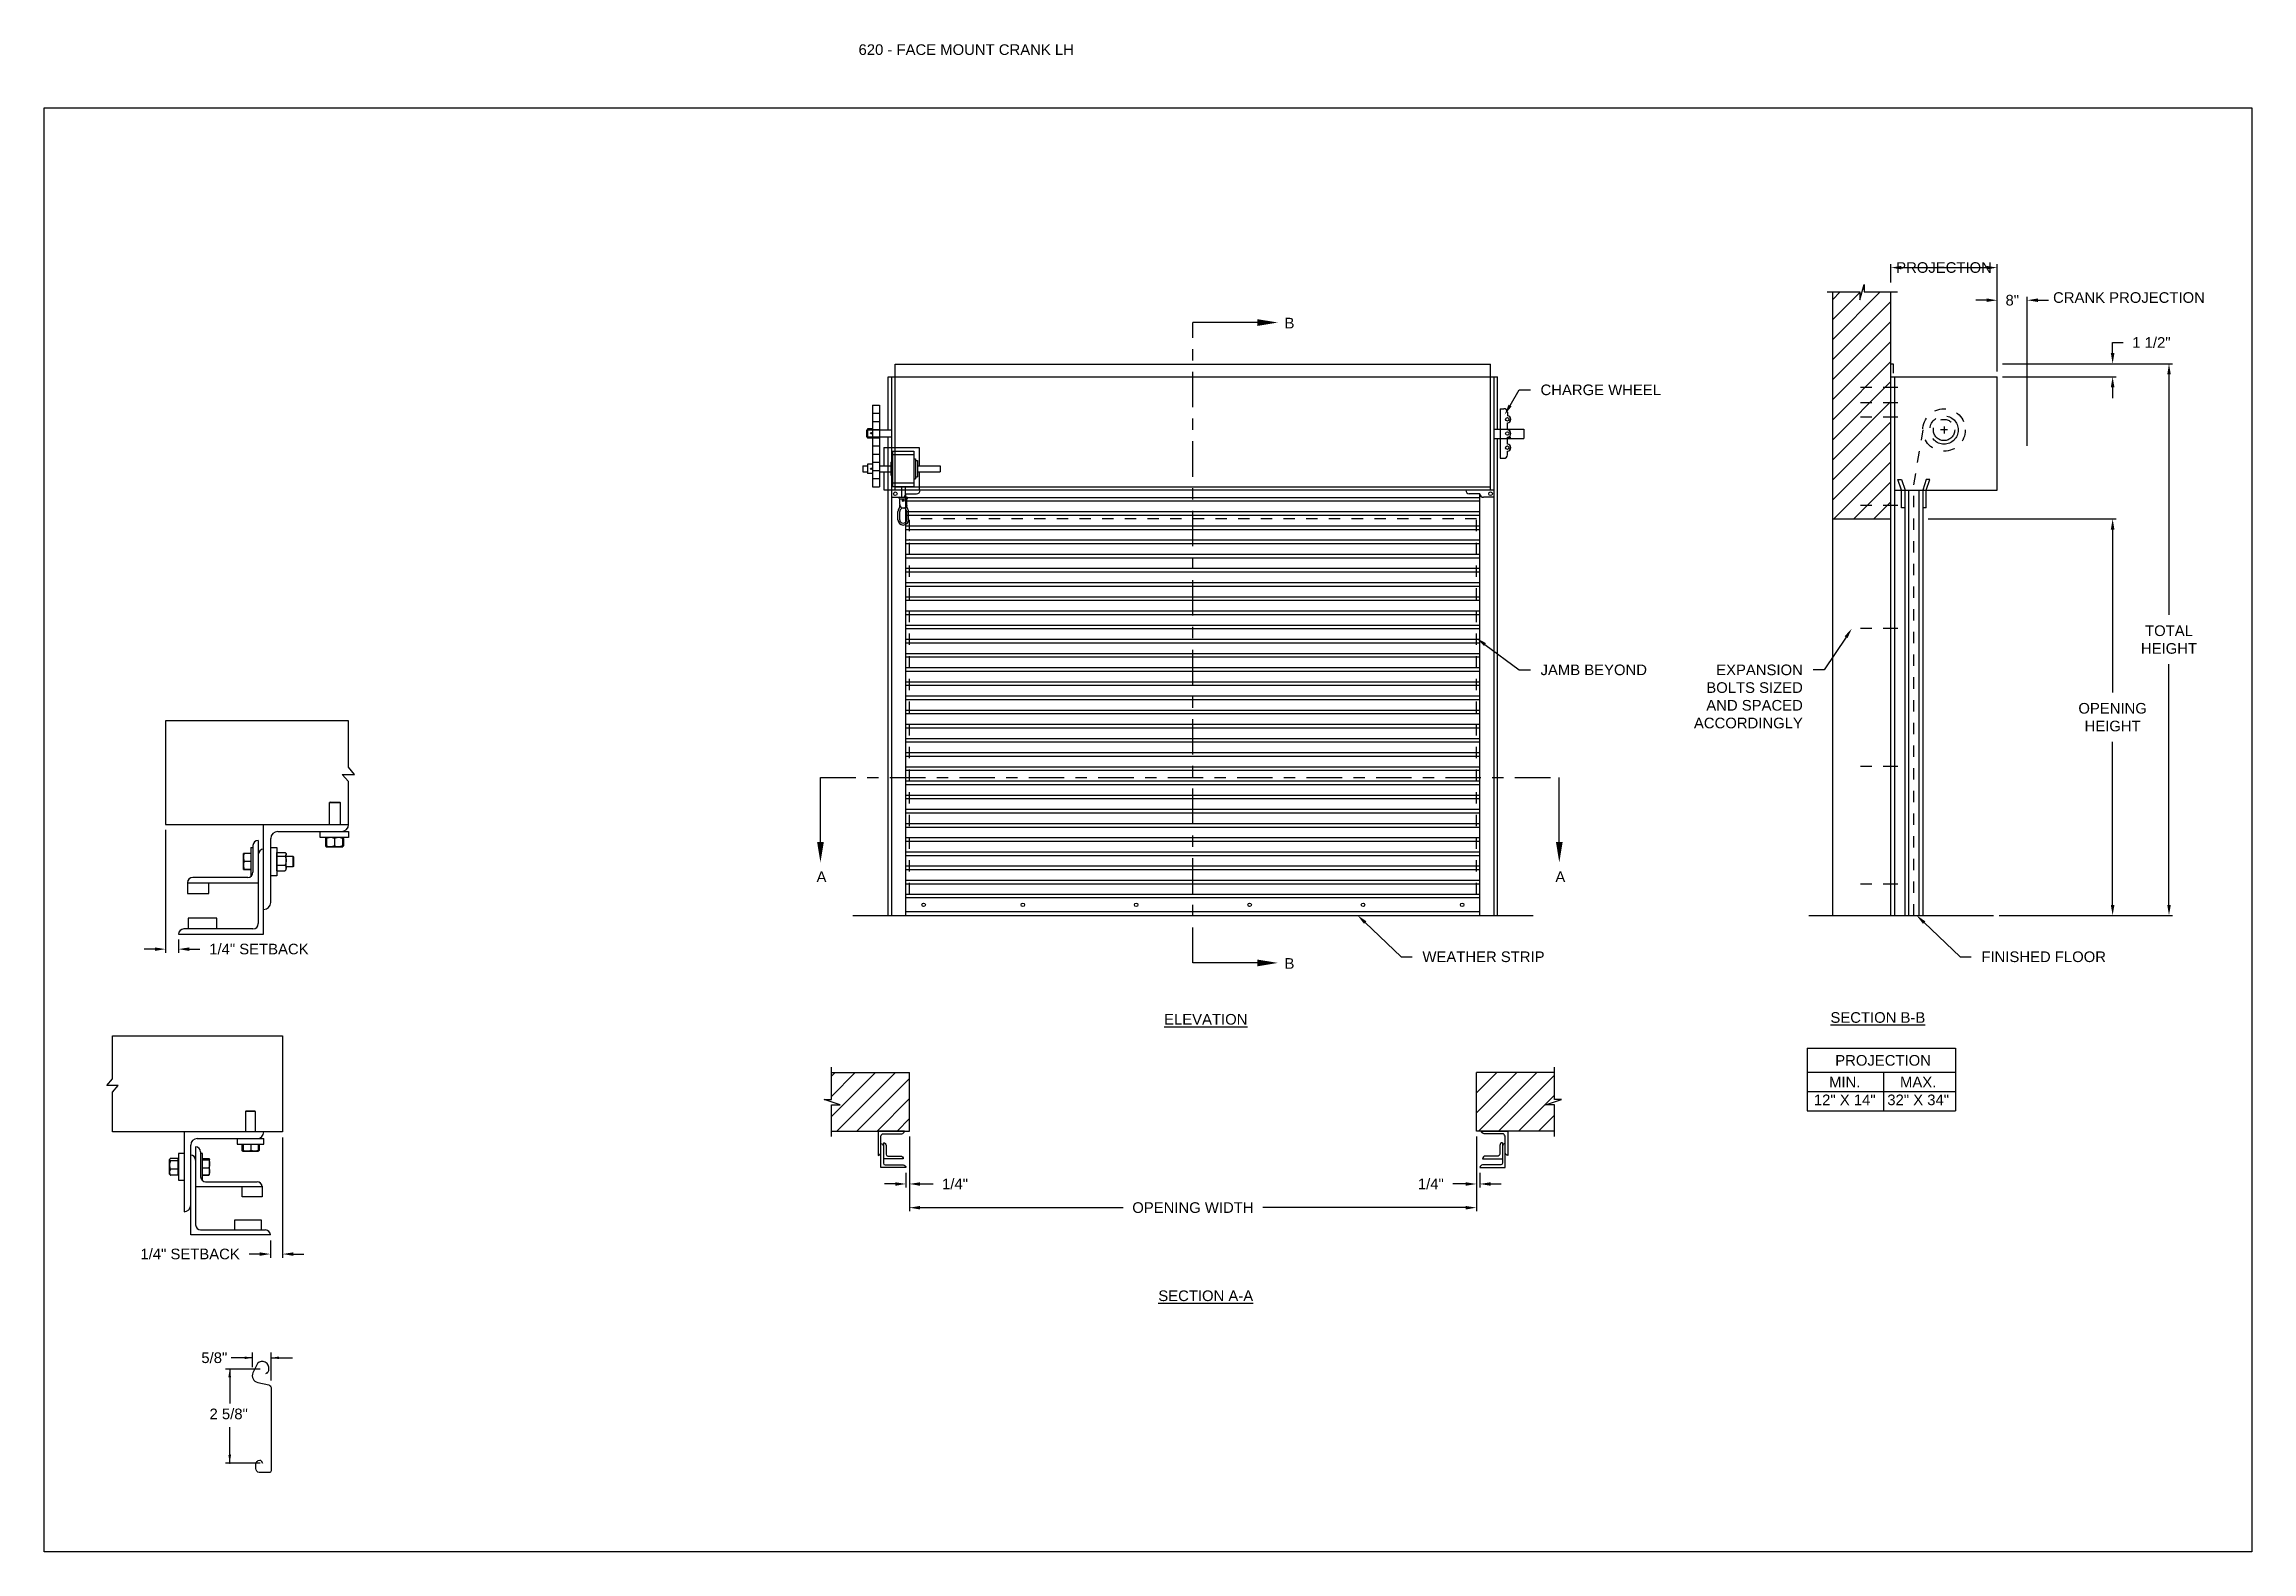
# Model space of a CAD drawing. Header units: inches. Extents: x 169.6 to 213.7, y 195.1 to 266.5.
# Drawn here: x 169.59 to 189.06, y 234.45 to 247.74 of the extents above; entities that cross this region are included whole.
import ezdxf
from ezdxf import colors
from ezdxf.entities.mleader import LeaderData, LeaderLine
from ezdxf.math import Vec2, Vec3

# ---------------------------------------------------------------- set-up
doc = ezdxf.new("R2010")
doc.units = ezdxf.units.IN
doc.header["$LTSCALE"] = 0.25
doc.header["$MEASUREMENT"] = 0
for name, pattern in [('CENTER', [2, 1.25, -0.25, 0.25, -0.25]), ('CENTER2', [1.125, 0.75, -0.125, 0.125, -0.125]), ('HIDDEN', [0.375, 0.25, -0.125])]:
    doc.linetypes.add(name, pattern=pattern)
for name, color, linetype in [('ANNOTATIONS', 1, 'Continuous'), ('CRANK LH', 7, 'Continuous'), ('DETAILS', 4, 'Continuous'), ('SECTION CUTS', 6, 'CENTER')]:
    doc.layers.add(name, color=color, linetype=linetype)
doc.styles.add('ARIAL', font='arial.ttf', dxfattribs={"height": 0.09375})
doc.styles.get("Standard").update_dxf_attribs({"font": 'romans.shx'})
doc.dimstyles.new('ARIAL', dxfattribs={"dimtxt": 0.09375, "dimasz": 0.09375, "dimexe": 0.03125, "dimexo": 0.046875, "dimgap": 0.09, "dimtad": 0, "dimtih": 1, "dimtoh": 1, "dimdec": 4, "dimzin": 0, "dimdsep": 46, "dimlunit": 4, "dimtxsty": 'ARIAL', "dimcen": 0.09, "dimadec": 0, "dimazin": 0, "dimtfac": 1, "dimtdec": 4, "dimtix": 1, "dimtofl": 0, "dimtmove": 0, "dimatfit": 3, "dimfxl": 0.18, "dimfrac": 2, "dimtolj": 1, "dimtzin": 0, "dimarcsym": 0})
doc.dimstyles.new('STANDARD$0', dxfattribs={"dimtxt": 0.09375, "dimasz": 0.09375, "dimexe": 0.03125, "dimexo": 0.046875, "dimgap": 0.09, "dimtad": 0, "dimtih": 1, "dimtoh": 1, "dimdec": 4, "dimzin": 0, "dimdsep": 46, "dimtxsty": 'ARIAL', "dimcen": 0.09, "dimadec": 0, "dimazin": 0, "dimtfac": 1, "dimtdec": 4, "dimtofl": 0, "dimtmove": 0, "dimatfit": 1, "dimfxl": 1, "dimtolj": 1, "dimtzin": 0, "dimarcsym": 0})
pattern_1 = [(45, (-7.71918, -31.17125), (-0.08838835, 0.08838835), [])]

msp = doc.modelspace()

# ---------------------------------------------------------------- texts
at = {"layer": 'ANNOTATIONS', "style": 'ARIAL'}
msp.add_text('2 5/8"', height=0.09375, dxfattribs=at).set_placement((171.0474, 235.61638))
at = {"layer": 'ANNOTATIONS', "insert": (176.77122, 247.74099), "char_height": 0.09375, "width": 6.6097632, "attachment_point": 1, "line_spacing_factor": 0.86134, "style": 'ARIAL'}
msp.add_mtext('620 - FACE MOUNT CRANK LH', dxfattribs=at)
at = {"layer": 'ANNOTATIONS', "linetype": 'Continuous', "insert": (187.30564, 245.55482), "char_height": 0.09375, "attachment_point": 1, "style": 'ARIAL'}
msp.add_mtext('\\A1;CRANK PROJECTION', dxfattribs=at)
at = {"layer": 'ANNOTATIONS', "char_height": 0.09375, "attachment_point": 2, "style": 'ARIAL'}
for s, insert, width in [('{\\LELEVATION}', (179.83306, 239.18997), 3.0834986), ('{\\LSECTION B-B}', (185.76052, 239.20594), 1.3823677), ('{\\LSECTION A-A}', (179.83306, 236.75214), 1.3823677)]:
    msp.add_mtext(s, dxfattribs=dict(at, insert=insert, width=width))
for s, width, insert in [('PROJECTION ', 1.7594917, (185.80668, 238.82784)), ('MIN.\\P12" X 14" ', 0.6711642, (185.46856, 238.63585)), ('MAX.\\P32" X 34"', 0.6567117, (186.11599, 238.63585))]:
    msp.add_mtext_dynamic_manual_height_columns(s, width=width, gutter_width=1.36268, heights=[0], dxfattribs=dict(at, insert=insert))
at = {"layer": 'ANNOTATIONS', "insert": (171.08939, 236.15789), "char_height": 0.09375, "attachment_point": 5, "style": 'ARIAL'}
msp.add_mtext('\\A1;5/8"', dxfattribs=at)
at = {"layer": 'SECTION CUTS', "style": 'ARIAL'}
for s, p in [('B', (180.52799, 245.23573)), ('A', (176.40066, 240.35322)), ('A', (182.91661, 240.35322)), ('B', (180.52799, 239.58847))]:
    msp.add_text(s, height=0.09375, dxfattribs=at).set_placement(p)

# ---------------------------------------------------------------- blocks, each defined once
blk = doc.blocks.new('*D18')
at = {"layer": 'ANNOTATIONS', "color": 0, "lineweight": -2, "transparency": 16777216}
for p, q in [((170.659, 240.815), (170.659, 239.73)), ((170.565, 239.762), (170.472, 239.762)), ((170.774, 239.846), (170.774, 239.73)), ((170.868, 239.762), (170.962, 239.762))]:
    blk.add_line(p, q, dxfattribs=at)
at = {"layer": 'ANNOTATIONS', "color": 0, "transparency": 16777216}
for points in [[(170.565, 239.777), (170.565, 239.746), (170.659, 239.762)], [(170.868, 239.777), (170.868, 239.746), (170.774, 239.762)]]:
    blk.add_solid(points, dxfattribs=at)
at = {"layer": 'defpoints', "color": 0, "transparency": 16777216}
for p in [(170.659, 240.862), (170.774, 239.893), (170.774, 239.762)]:
    blk.add_point(p, dxfattribs=at)
at = {"layer": 'ANNOTATIONS', "color": 0, "transparency": 16777216, "insert": (171.483, 239.762), "char_height": 0.09375, "attachment_point": 5, "style": 'ARIAL'}
blk.add_mtext('\\A1;1/4" SETBACK', dxfattribs=at)
blk = doc.blocks.new('*D19')
at = {"layer": 'ANNOTATIONS', "color": 0, "lineweight": -2, "transparency": 16777216}
for p, q in [((171.692, 238.101), (171.692, 237.041)), ((171.584, 237.193), (171.584, 237.041)), ((171.49, 237.073), (171.397, 237.073)), ((171.786, 237.073), (171.88, 237.073))]:
    blk.add_line(p, q, dxfattribs=at)
at = {"layer": 'ANNOTATIONS', "color": 0, "transparency": 16777216}
for points in [[(171.49, 237.088), (171.49, 237.057), (171.584, 237.073)], [(171.786, 237.088), (171.786, 237.057), (171.692, 237.073)]]:
    blk.add_solid(points, dxfattribs=at)
at = {"layer": 'defpoints', "color": 0, "transparency": 16777216}
for p in [(171.692, 238.148), (171.584, 237.24), (171.584, 237.073)]:
    blk.add_point(p, dxfattribs=at)
at = {"layer": 'ANNOTATIONS', "color": 0, "transparency": 16777216, "insert": (170.876, 237.073), "char_height": 0.09375, "attachment_point": 5, "style": 'ARIAL'}
blk.add_mtext('\\A1;1/4" SETBACK', dxfattribs=at)
blk = doc.blocks.new('*D13')
at = {"layer": 'ANNOTATIONS', "color": 0, "lineweight": -2, "transparency": 16777216}
for p, q in [((187.831, 245.018), (187.831, 245.111)), ((187.831, 245.111), (187.925, 245.111)), ((186.86, 244.924), (187.862, 244.924)), ((186.86, 244.809), (187.862, 244.809)), ((187.831, 244.715), (187.831, 244.621))]:
    blk.add_line(p, q, dxfattribs=at)
at = {"layer": 'ANNOTATIONS', "color": 0, "transparency": 16777216}
for points in [[(187.815, 245.018), (187.847, 245.018), (187.831, 244.924)], [(187.815, 244.715), (187.847, 244.715), (187.831, 244.809)]]:
    blk.add_solid(points, dxfattribs=at)
at = {"layer": 'defpoints', "color": 0, "transparency": 16777216}
for p in [(186.813, 244.924), (186.813, 244.809), (187.831, 244.924)]:
    blk.add_point(p, dxfattribs=at)
at = {"layer": 'ANNOTATIONS', "color": 0, "transparency": 16777216, "insert": (188.173, 245.111), "char_height": 0.0938, "attachment_point": 5, "style": 'ARIAL'}
blk.add_mtext('\\A1;1 1/2"', dxfattribs=at)
blk = doc.blocks.new('*D20')
at = {"layer": 'ANNOTATIONS', "color": 0, "lineweight": -2, "transparency": 16777216}
for p, q in [((182.22, 238.111), (182.22, 237.659)), ((182.251, 237.789), (182.251, 237.659)), ((182.126, 237.691), (182.012, 237.691)), ((182.345, 237.691), (182.439, 237.691))]:
    blk.add_line(p, q, dxfattribs=at)
at = {"layer": 'ANNOTATIONS', "color": 0, "transparency": 16777216}
for points in [[(182.126, 237.706), (182.126, 237.675), (182.22, 237.691)], [(182.345, 237.706), (182.345, 237.675), (182.251, 237.691)]]:
    blk.add_solid(points, dxfattribs=at)
at = {"layer": 'defpoints', "color": 0, "transparency": 16777216}
for p in [(182.22, 238.158), (182.251, 237.835), (182.251, 237.691)]:
    blk.add_point(p, dxfattribs=at)
at = {"layer": 'ANNOTATIONS', "color": 0, "transparency": 16777216, "insert": (181.818, 237.691), "char_height": 0.0938, "attachment_point": 5, "style": 'ARIAL'}
blk.add_mtext('\\A1;1/4"', dxfattribs=at)
blk = doc.blocks.new('*D21')
at = {"layer": 'ANNOTATIONS', "color": 0, "lineweight": -2, "transparency": 16777216}
for p, q in [((177.22, 238.111), (177.22, 237.659)), ((177.189, 237.789), (177.189, 237.659)), ((177.095, 237.691), (177.001, 237.691)), ((177.314, 237.691), (177.428, 237.691))]:
    blk.add_line(p, q, dxfattribs=at)
at = {"layer": 'ANNOTATIONS', "color": 0, "transparency": 16777216}
for points in [[(177.095, 237.706), (177.095, 237.675), (177.189, 237.691)], [(177.314, 237.706), (177.314, 237.675), (177.22, 237.691)]]:
    blk.add_solid(points, dxfattribs=at)
at = {"layer": 'defpoints', "color": 0, "transparency": 16777216}
for p in [(177.22, 238.158), (177.189, 237.835), (177.189, 237.691)]:
    blk.add_point(p, dxfattribs=at)
at = {"layer": 'ANNOTATIONS', "color": 0, "transparency": 16777216, "insert": (177.622, 237.691), "char_height": 0.0938, "attachment_point": 5, "style": 'ARIAL'}
blk.add_mtext('\\A1;1/4"', dxfattribs=at)
blk = doc.blocks.new('*D17')
at = {"layer": 'ANNOTATIONS', "color": 0, "lineweight": -2, "transparency": 16777216}
for p, q in [((177.22, 238.111), (177.22, 237.45)), ((182.22, 238.111), (182.22, 237.45)), ((177.314, 237.482), (179.104, 237.482)), ((182.126, 237.482), (180.336, 237.482))]:
    blk.add_line(p, q, dxfattribs=at)
at = {"layer": 'ANNOTATIONS', "color": 0, "transparency": 16777216}
for points in [[(177.314, 237.497), (177.314, 237.466), (177.22, 237.482)], [(182.126, 237.497), (182.126, 237.466), (182.22, 237.482)]]:
    blk.add_solid(points, dxfattribs=at)
at = {"layer": 'defpoints', "color": 0, "transparency": 16777216}
for p in [(177.22, 238.158), (182.22, 238.158), (182.22, 237.482)]:
    blk.add_point(p, dxfattribs=at)
at = {"layer": 'ANNOTATIONS', "color": 0, "transparency": 16777216, "insert": (179.72, 237.482), "char_height": 0.09375, "attachment_point": 5, "style": 'ARIAL'}
blk.add_mtext('\\A1;OPENING WIDTH', dxfattribs=at)
blk = doc.blocks.new('*D15')
at = {"layer": 'ANNOTATIONS', "color": 0, "lineweight": -2, "transparency": 16777216}
for p, q in [((187.163, 243.555), (187.862, 243.555)), ((187.831, 243.462), (187.831, 242.024)), ((187.831, 240.152), (187.831, 241.59)), ((186.829, 240.059), (187.862, 240.059))]:
    blk.add_line(p, q, dxfattribs=at)
at = {"layer": 'ANNOTATIONS', "color": 0, "transparency": 16777216}
for points in [[(187.815, 243.462), (187.847, 243.462), (187.831, 243.555)], [(187.815, 240.152), (187.847, 240.152), (187.831, 240.059)]]:
    blk.add_solid(points, dxfattribs=at)
at = {"layer": 'defpoints', "color": 0, "transparency": 16777216}
for p in [(187.116, 243.555), (186.782, 240.059), (187.831, 240.059)]:
    blk.add_point(p, dxfattribs=at)
at = {"layer": 'ANNOTATIONS', "color": 0, "transparency": 16777216, "insert": (187.831, 241.807), "char_height": 0.09375, "attachment_point": 5, "style": 'ARIAL'}
blk.add_mtext('\\A1;OPENING\\PHEIGHT', dxfattribs=at)
blk = doc.blocks.new('*D16')
at = {"layer": 'ANNOTATIONS', "color": 0, "lineweight": -2, "transparency": 16777216}
for p, q in [((187.025, 244.924), (188.359, 244.924)), ((188.328, 244.83), (188.328, 242.709)), ((188.328, 240.152), (188.328, 242.274)), ((186.829, 240.059), (188.359, 240.059))]:
    blk.add_line(p, q, dxfattribs=at)
at = {"layer": 'ANNOTATIONS', "color": 0, "transparency": 16777216}
for points in [[(188.313, 244.83), (188.344, 244.83), (188.328, 244.924)], [(188.313, 240.152), (188.344, 240.152), (188.328, 240.059)]]:
    blk.add_solid(points, dxfattribs=at)
at = {"layer": 'defpoints', "color": 0, "transparency": 16777216}
for p in [(186.978, 244.924), (186.782, 240.059), (188.328, 240.059)]:
    blk.add_point(p, dxfattribs=at)
at = {"layer": 'ANNOTATIONS', "color": 0, "transparency": 16777216, "insert": (188.328, 242.491), "char_height": 0.0938, "attachment_point": 5, "style": 'ARIAL'}
blk.add_mtext('\\A1;TOTAL\\PHEIGHT', dxfattribs=at)
blk = doc.blocks.new('*D14')
at = {"layer": 'ANNOTATIONS', "color": 0, "lineweight": -2, "transparency": 16777216}
for p, q in [((185.875, 245.64), (185.875, 245.803)), ((185.969, 245.772), (186.719, 245.772)), ((186.813, 244.856), (186.813, 245.803))]:
    blk.add_line(p, q, dxfattribs=at)
at = {"layer": 'ANNOTATIONS', "color": 0, "transparency": 16777216}
for points in [[(185.969, 245.787), (185.969, 245.756), (185.875, 245.772)], [(186.719, 245.787), (186.719, 245.756), (186.813, 245.772)]]:
    blk.add_solid(points, dxfattribs=at)
at = {"layer": 'defpoints', "color": 0, "transparency": 16777216}
for p in [(186.813, 245.772), (185.875, 245.593), (186.813, 244.809)]:
    blk.add_point(p, dxfattribs=at)
at = {"layer": 'ANNOTATIONS', "color": 0, "transparency": 16777216, "insert": (186.344, 245.772), "char_height": 0.09375, "attachment_point": 5, "style": 'ARIAL'}
blk.add_mtext('\\A1;PROJECTION', dxfattribs=at)
blk = doc.blocks.new('*D22')
at = {"layer": 'ANNOTATIONS', "color": 0, "linetype": 'Continuous', "lineweight": -2, "transparency": 16777216}
for p, q in [((186.813, 244.856), (186.813, 245.515)), ((187.078, 244.199), (187.078, 245.515)), ((186.719, 245.484), (186.625, 245.484)), ((187.172, 245.484), (187.266, 245.484))]:
    blk.add_line(p, q, dxfattribs=at)
at = {"layer": 'ANNOTATIONS', "color": 0, "linetype": 'Continuous', "transparency": 16777216}
for points in [[(186.719, 245.5), (186.719, 245.469), (186.813, 245.484)], [(187.172, 245.5), (187.172, 245.469), (187.078, 245.484)]]:
    blk.add_solid(points, dxfattribs=at)
at = {"layer": 'defpoints', "color": 0, "linetype": 'Continuous', "transparency": 16777216}
for p in [(187.078, 245.484), (186.813, 244.809), (187.078, 244.152)]:
    blk.add_point(p, dxfattribs=at)
at = {"layer": 'ANNOTATIONS', "color": 0, "linetype": 'Continuous', "transparency": 16777216, "insert": (186.946, 245.484), "char_height": 0.0938, "attachment_point": 5, "style": 'ARIAL'}
blk.add_mtext('\\A1;8"', dxfattribs=at)

# ---------------------------------------------------------------- dimensions: what is measured, and where the dimension line sits
at = {"layer": 'ANNOTATIONS'}
for base, p1, p2, text, dimstyle, picture, middle in [((186.81293, 245.77181), (185.87543, 245.59318), (186.81293, 244.80873), 'PROJECTION', 'STANDARD$0', '*D14', (186.34418, 245.77181)), ((177.18871, 237.69054), (177.21996, 238.15788), (177.18871, 237.8354), '1/4"', 'ARIAL', '*D21', (177.62175, 237.69054)), ((182.21996, 237.48158), (177.21996, 238.15788), (182.21996, 238.15788), 'OPENING WIDTH', 'STANDARD$0', '*D17', (179.71996, 237.48158)), ((182.25121, 237.69054), (182.21996, 238.15788), (182.25121, 237.8354), '1/4"', 'ARIAL', '*D20', (181.81817, 237.69054))]:
    dim = msp.add_linear_dim(base=base, p1=p1, p2=p2, text=text, dimstyle=dimstyle, dxfattribs=at)
    dim.commit()
    dim.dimension.update_dxf_attribs({"geometry": picture, "text_midpoint": middle, "dimtype": 160})
at = {"layer": 'ANNOTATIONS', "linetype": 'Continuous'}
dim = msp.add_linear_dim(base=(187.07828, 245.48418), p1=(186.81293, 244.80873), p2=(187.07828, 244.15248), text='8"', dimstyle='ARIAL', dxfattribs=at)
dim.commit()
dim.dimension.update_dxf_attribs({"geometry": '*D22', "text_midpoint": (186.94561, 245.48418), "dimtype": 160})
at = {"layer": 'ANNOTATIONS'}
for base, p1, p2, text, picture, middle in [((187.83097, 244.92377), (186.81293, 244.80873), (186.81293, 244.92377), '1 1/2"', '*D13', (188.17341, 245.11127)), ((188.3282, 240.05873), (186.97805, 244.92377), (186.78168, 240.05873), 'TOTAL\\PHEIGHT', '*D16', (188.3282, 242.49125)), ((187.83097, 240.05873), (187.11601, 243.55536), (186.78168, 240.05873), 'OPENING\\PHEIGHT', '*D15', (187.83097, 241.80704))]:
    dim = msp.add_linear_dim(base=base, p1=p1, p2=p2, angle=90, text=text, dimstyle='STANDARD$0', dxfattribs=at)
    dim.commit()
    dim.dimension.update_dxf_attribs({"geometry": picture, "text_midpoint": middle})
dim = msp.add_linear_dim(base=(170.77434, 239.76161), p1=(170.65901, 240.86184), p2=(170.77434, 239.89309), text='1/4" SETBACK', dimstyle='STANDARD$0', override={"dimarcsym": 1}, dxfattribs=at)
dim.commit()
dim.dimension.update_dxf_attribs({"geometry": '*D18', "text_midpoint": (171.48273, 239.76161), "dimtype": 160})
dim = msp.add_linear_dim(base=(171.58419, 237.07275), p1=(171.69231, 238.14833), p2=(171.58419, 237.24013), angle=180, text='1/4" SETBACK', dimstyle='STANDARD$0', override={"dimarcsym": 1}, dxfattribs=at)
dim.commit()
dim.dimension.update_dxf_attribs({"geometry": '*D19', "text_midpoint": (170.8758, 237.07275)})

# ---------------------------------------------------------------- hatches: boundary and pattern name
at = {"layer": 'CRANK LH', "linetype": 'Continuous'}
h = msp.add_hatch(dxfattribs=at)
h.set_pattern_fill('ANSI31', color=256, style=0)
h.set_pattern_definition([(45, (-7.71918, -31.55963), (-0.088388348, 0.088388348), [])])
h.paths.add_polyline_path([(185.87543, 244.82249), (185.87543, 245.55708), (185.63894, 245.55708), (185.63894, 245.62174), (185.60052, 245.48838), (185.60052, 245.55708), (185.3598, 245.55708), (185.3598, 245.00678)])
h.paths.add_polyline_path([(185.3598, 245.00678), (185.3598, 243.55536), (185.87543, 243.55536), (185.87543, 244.80873), (185.87543, 244.82249)])
at = {"layer": 'CRANK LH'}
h = msp.add_hatch(dxfattribs=at)
h.set_pattern_fill('ANSI31', color=256, style=0)
h.set_pattern_definition(pattern_1)
h.paths.add_polyline_path([(177.21996, 238.6735), (176.53246, 238.6735), (176.53246, 238.4363), (176.46836, 238.4363), (176.61043, 238.3894), (176.53246, 238.3894), (176.53246, 238.15788), (177.21996, 238.15788), (177.21996, 238.32038)])
h = msp.add_hatch(dxfattribs=at)
h.set_pattern_fill('ANSI31', color=256, style=0)
h.set_pattern_definition(pattern_1)
h.paths.add_polyline_path([(182.97156, 238.4363), (182.90746, 238.4363), (182.90746, 238.6735), (182.21996, 238.6735), (182.21996, 238.15788), (182.23813, 238.15788), (182.90746, 238.15788), (182.90746, 238.3894), (182.82949, 238.3894)])

# ---------------------------------------------------------------- linework, layer by layer
at = {"linetype": 'Continuous'}
msp.add_line((185.15045, 240.05873), (186.78168, 240.05873), dxfattribs=at)
at = {"layer": 'ANNOTATIONS'}
for p, q in [((186.8598, 244.80873), (187.86222, 244.80873)), ((186.20355, 243.55536), (187.86222, 243.55536)), ((185.13799, 238.88728), (185.13799, 238.3359)), ((185.13799, 238.88728), (186.44576, 238.88728)), ((186.44576, 238.88728), (186.44576, 238.3359)), ((185.13799, 238.6758), (186.44576, 238.6758)), ((185.81085, 238.6758), (185.81085, 238.3359)), ((185.13799, 238.50585), (186.44576, 238.50585)), ((185.13799, 238.3359), (186.44576, 238.3359)), ((171.42624, 236.07614), (171.42624, 236.20477)), ((171.59076, 235.95778), (171.59076, 236.20477)), ((171.49457, 236.05746), (171.18677, 236.05746)), ((171.22525, 236.05746), (171.22525, 235.75589)), ((171.42624, 236.15789), (171.23874, 236.15789)), ((171.59076, 236.15789), (171.77826, 236.15789)), ((171.22525, 235.23024), (171.22525, 235.54493)), ((171.49457, 235.23024), (171.18677, 235.23024))]:
    msp.add_line(p, q, dxfattribs=at)
for p in [(171.55494, 236.02594), (171.22525, 235.30475), (171.22525, 235.23024)]:
    msp.add_point(p, dxfattribs=at)
for points in [[(187.81535, 244.71498), (187.8466, 244.71498), (187.83097, 244.80873)], [(187.81535, 243.46161), (187.8466, 243.46161), (187.83097, 243.55536)], [(171.23697, 235.98714), (171.21352, 235.98714), (171.22525, 236.05746)], [(171.35592, 236.14617), (171.35592, 236.16961), (171.42624, 236.15789)], [(171.66108, 236.16961), (171.66108, 236.14617), (171.59076, 236.15789)], [(171.23697, 235.30057), (171.21352, 235.30057), (171.22525, 235.23024)]]:
    msp.add_solid(points, dxfattribs=at)
at = {"layer": 'CRANK LH', "linetype": 'Continuous'}
for p, q in [((185.31342, 245.55708), (185.60052, 245.55708)), ((185.3598, 245.55708), (185.3598, 240.05873)), ((185.60052, 245.48838), (185.63894, 245.62174)), ((185.60052, 245.55708), (185.60052, 245.48838)), ((185.63894, 245.62174), (185.63894, 245.55708)), ((185.63894, 245.55708), (185.93413, 245.55708)), ((185.87543, 240.05873), (185.87543, 245.55708)), ((182.34496, 244.80873), (182.3684, 244.80873)), ((185.87543, 244.92377), (185.89683, 244.92377)), ((185.87543, 244.80873), (186.81293, 244.80873)), ((185.89683, 244.92377), (185.89683, 244.84151)), ((185.90668, 244.80873), (185.90668, 240.05873)), ((186.81293, 243.80873), (186.81293, 244.80873)), ((182.4309, 244.52748), (182.4309, 244.08998)), ((182.4309, 244.52748), (182.46215, 244.52748)), ((182.4934, 244.49623), (182.4934, 244.46498)), ((182.4934, 244.33998), (182.4934, 244.40248)), ((176.84496, 244.33998), (177.06371, 244.33998)), ((176.84496, 244.27748), (176.84496, 244.33998)), ((177.06371, 244.27748), (176.84496, 244.27748)), ((176.9934, 244.18583), (176.9934, 244.02428)), ((177.07152, 244.15458), (177.07152, 243.84208)), ((177.25902, 244.15458), (177.25902, 243.84208)), ((177.3059, 244.18583), (177.3059, 244.02428)), ((182.52465, 244.33998), (182.4934, 244.33998)), ((182.4934, 244.27748), (182.52465, 244.27748)), ((182.4934, 244.21498), (182.4934, 244.27748)), ((182.4934, 244.12123), (182.4934, 244.15248)), ((176.9934, 243.97238), (176.9934, 243.81083)), ((177.0559, 244.05553), (177.0559, 243.94113)), ((177.27465, 244.08678), (177.27465, 243.90988)), ((177.29027, 244.07116), (177.29027, 243.92551)), ((177.3059, 243.97238), (177.3059, 243.81083)), ((182.4309, 244.08998), (182.46215, 244.08998)), ((177.09496, 243.83998), (182.34496, 243.83998)), ((177.14965, 243.84208), (177.14965, 243.74833)), ((177.1809, 243.84208), (177.1809, 243.74833)), ((185.90668, 243.80873), (186.81293, 243.80873)), ((185.96918, 243.80873), (185.93793, 243.90248)), ((185.93793, 243.90248), (185.96918, 243.90248)), ((185.96918, 243.90248), (186.00043, 243.80873)), ((185.96918, 243.65248), (185.96918, 243.80873)), ((186.00043, 240.05873), (186.00043, 243.80873)), ((186.03168, 243.80873), (186.03168, 240.05873)), ((186.12543, 240.05873), (186.12543, 243.80873)), ((186.18793, 243.90248), (186.15668, 243.80873)), ((186.15668, 243.80873), (186.15668, 240.05873)), ((186.18793, 243.80873), (186.21918, 243.90248)), ((186.21918, 243.90248), (186.18793, 243.90248)), ((186.18793, 243.65248), (186.18793, 243.80873)), ((177.11839, 243.54879), (177.11839, 243.61985)), ((177.13402, 243.68235), (177.13402, 243.73271)), ((177.13402, 243.73271), (177.19652, 243.73271)), ((177.19651, 243.54878), (177.19651, 243.61984)), ((177.19652, 243.68235), (177.19652, 243.73271)), ((177.21214, 243.54878), (177.21214, 243.61984)), ((186.00043, 243.65248), (185.96918, 243.65248)), ((186.18793, 243.65248), (186.15668, 243.65248)), ((185.3598, 243.55536), (185.87543, 243.55536)), ((176.53246, 238.4363), (176.53246, 238.72038)), ((182.90746, 238.4363), (182.90746, 238.72038)), ((176.61043, 238.3894), (176.46836, 238.4363)), ((176.46836, 238.4363), (176.53246, 238.4363)), ((176.53246, 238.111), (176.53246, 238.3894)), ((176.53246, 238.3894), (176.61043, 238.3894)), ((182.82949, 238.3894), (182.97156, 238.4363)), ((182.90746, 238.3894), (182.82949, 238.3894)), ((182.97156, 238.4363), (182.90746, 238.4363)), ((182.90746, 238.111), (182.90746, 238.3894)), ((176.96658, 237.8354), (176.96658, 238.10266)), ((182.47334, 237.8354), (182.47334, 238.10266))]:
    msp.add_line(p, q, dxfattribs=at)
at = {"layer": 'CRANK LH'}
for p, q in [((177.03246, 244.33998), (177.03246, 244.80873)), ((177.03246, 244.80873), (182.40746, 244.80873)), ((177.06371, 240.05873), (177.06371, 244.80873)), ((177.09496, 243.80873), (177.09496, 244.92005)), ((177.09496, 244.92005), (182.34496, 244.92005)), ((182.34496, 243.80873), (182.34496, 244.92005)), ((182.37621, 240.05873), (182.37621, 244.80873)), ((182.40746, 244.34804), (182.40746, 244.80873)), ((176.89425, 244.5597), (176.95645, 244.5597)), ((176.89425, 244.5597), (176.89425, 243.8397)), ((176.95645, 244.5597), (176.95645, 243.8397)), ((176.85055, 244.35014), (176.85055, 244.26731)), ((176.89425, 244.35014), (176.85055, 244.35014)), ((176.89425, 244.4877), (176.95645, 244.4877)), ((176.89425, 244.4157), (176.95645, 244.4157)), ((182.37621, 244.34804), (182.6371, 244.34804)), ((182.6371, 244.34804), (182.6371, 244.2652)), ((176.89425, 244.26731), (176.85055, 244.26731)), ((176.89425, 244.3437), (176.95645, 244.3437)), ((176.89425, 244.2717), (176.95645, 244.2717)), ((176.89425, 244.1997), (176.95645, 244.1997)), ((176.9934, 244.18583), (177.3059, 244.18583)), ((177.03246, 240.05873), (177.03246, 244.27748)), ((177.07152, 244.15458), (177.25902, 244.15458)), ((182.37621, 244.2652), (182.6371, 244.2652)), ((182.40746, 240.05873), (182.40746, 244.2652)), ((176.80819, 244.02428), (176.80819, 243.97238)), ((176.80819, 244.02428), (176.85055, 244.02428)), ((176.80819, 243.97238), (176.85055, 243.97238)), ((176.89425, 244.03764), (176.85055, 244.03764)), ((176.85055, 244.03764), (176.85055, 243.95481)), ((176.89425, 244.1277), (176.95645, 244.1277)), ((176.89425, 244.0557), (176.95645, 244.0557)), ((176.89425, 243.9837), (176.95645, 243.9837)), ((176.95645, 244.02428), (177.0559, 244.02428)), ((176.95645, 243.97238), (177.0559, 243.97238)), ((177.0559, 244.05553), (177.07152, 244.05553)), ((177.07152, 244.12333), (177.25902, 244.12333)), ((177.25902, 244.08678), (177.27465, 244.08678)), ((177.27465, 244.07116), (177.29027, 244.07116)), ((177.29027, 244.02428), (177.4911, 244.02428)), ((177.29027, 243.97238), (177.4911, 243.97238)), ((177.4911, 244.02428), (177.4911, 243.97238)), ((176.89425, 243.95481), (176.85055, 243.95481)), ((176.89425, 243.9117), (176.95645, 243.9117)), ((176.89425, 243.8397), (176.95645, 243.8397)), ((176.9934, 243.81083), (177.14965, 243.81083)), ((177.0559, 243.94113), (177.07152, 243.94113)), ((182.37621, 243.80873), (177.06371, 243.80873)), ((177.07152, 243.87333), (177.25902, 243.87333)), ((177.07152, 243.84208), (177.25902, 243.84208)), ((177.1809, 243.81083), (177.3059, 243.81083)), ((177.18871, 240.05873), (177.18871, 243.77748)), ((177.18871, 243.77748), (177.28246, 243.77748)), ((177.25902, 243.90988), (177.27465, 243.90988)), ((177.27465, 243.92551), (177.29027, 243.92551)), ((182.25121, 243.77748), (182.15746, 243.77748)), ((182.25121, 240.05873), (182.25121, 243.77748)), ((177.06371, 243.74623), (177.15746, 243.74623)), ((177.13401, 243.54879), (177.13401, 243.61985)), ((177.13402, 243.74833), (177.19652, 243.74833)), ((177.18871, 243.74505), (182.25121, 243.74505)), ((177.18871, 243.7138), (182.25121, 243.7138)), ((177.18871, 243.62005), (182.25121, 243.62005)), ((177.18871, 243.5888), (182.25121, 243.5888)), ((182.37621, 243.74623), (182.28246, 243.74623)), ((177.18871, 243.49505), (182.25121, 243.49505)), ((177.18871, 243.4638), (182.25121, 243.4638)), ((177.18871, 243.37005), (182.25121, 243.37005)), ((177.18871, 243.3388), (182.25121, 243.3388)), ((177.18871, 243.24505), (182.25121, 243.24505)), ((177.18871, 243.2138), (182.25121, 243.2138)), ((177.18871, 243.12005), (182.25121, 243.12005)), ((177.18871, 243.0888), (182.25121, 243.0888)), ((177.18871, 242.99505), (182.25121, 242.99505)), ((177.18871, 242.9638), (182.25121, 242.9638)), ((177.18871, 242.87005), (182.25121, 242.87005)), ((177.18871, 242.8388), (182.25121, 242.8388)), ((177.18871, 242.74505), (182.25121, 242.74505)), ((177.18871, 242.7138), (182.25121, 242.7138)), ((177.18871, 242.62005), (182.25121, 242.62005)), ((177.18871, 242.5888), (182.25121, 242.5888)), ((177.18871, 242.49505), (182.25121, 242.49505)), ((177.18871, 242.4638), (182.25121, 242.4638)), ((177.18871, 242.37005), (182.25121, 242.37005)), ((177.18871, 242.3388), (182.25121, 242.3388)), ((177.18871, 242.24505), (182.25121, 242.24505)), ((177.18871, 242.2138), (182.25121, 242.2138)), ((177.18871, 242.12005), (182.25121, 242.12005)), ((177.18871, 242.0888), (182.25121, 242.0888)), ((177.18871, 241.99505), (182.25121, 241.99505)), ((177.18871, 241.9638), (182.25121, 241.9638)), ((177.18871, 241.87005), (182.25121, 241.87005)), ((177.18871, 241.8388), (182.25121, 241.8388)), ((177.18871, 241.74505), (182.25121, 241.74505)), ((177.18871, 241.7138), (182.25121, 241.7138)), ((177.18871, 241.62005), (182.25121, 241.62005)), ((177.18871, 241.5888), (182.25121, 241.5888)), ((177.18871, 241.49505), (182.25121, 241.49505)), ((177.18871, 241.4638), (182.25121, 241.4638)), ((177.18871, 241.37005), (182.25121, 241.37005)), ((177.18871, 241.3388), (182.25121, 241.3388)), ((177.18871, 241.24505), (182.25121, 241.24505)), ((177.18871, 241.2138), (182.25121, 241.2138)), ((177.18871, 241.12005), (182.25121, 241.12005)), ((177.18871, 241.0888), (182.25121, 241.0888)), ((177.18871, 240.99505), (182.25121, 240.99505)), ((177.18871, 240.9638), (182.25121, 240.9638)), ((177.18871, 240.87005), (182.25121, 240.87005)), ((177.18871, 240.8388), (182.25121, 240.8388)), ((177.18871, 240.74505), (182.25121, 240.74505)), ((177.18871, 240.7138), (182.25121, 240.7138)), ((177.18871, 240.62005), (182.25121, 240.62005)), ((177.18871, 240.5888), (182.25121, 240.5888)), ((177.18871, 240.49505), (182.25121, 240.49505)), ((177.18871, 240.4638), (182.25121, 240.4638)), ((177.18871, 240.37005), (182.25121, 240.37005)), ((177.18871, 240.3388), (182.25121, 240.3388)), ((182.25121, 240.24505), (177.18871, 240.24505)), ((182.25121, 240.2138), (177.18871, 240.2138)), ((182.25121, 240.08998), (177.18871, 240.08998)), ((176.71996, 240.05873), (182.71996, 240.05873)), ((176.53246, 238.6735), (177.21996, 238.6735)), ((177.21996, 238.15788), (177.21996, 238.6735)), ((182.21996, 238.15788), (182.21996, 238.6735)), ((182.90746, 238.6735), (182.21996, 238.6735)), ((176.53246, 238.15788), (177.21996, 238.15788)), ((182.90746, 238.15788), (182.21996, 238.15788))]:
    msp.add_line(p, q, dxfattribs=at)
at = {"layer": 'CRANK LH', "linetype": 'CENTER2', "ltscale": 0.7}
for p, q in [((185.93793, 244.71498), (185.53168, 244.71498)), ((185.93793, 244.57938), (185.53168, 244.57938)), ((185.93793, 244.45322), (185.53168, 244.45322)), ((185.93793, 243.67399), (185.53168, 243.67399)), ((185.93793, 242.58998), (185.53168, 242.58998)), ((185.93793, 241.37123), (185.53168, 241.37123)), ((185.93793, 240.33368), (185.53168, 240.33368))]:
    msp.add_line(p, q, dxfattribs=at)
at = {"layer": 'CRANK LH', "linetype": 'CENTER'}
for p, q in [((186.34418, 244.37123), (186.34418, 244.30873)), ((186.37543, 244.33998), (186.31293, 244.33998))]:
    msp.add_line(p, q, dxfattribs=at)
at = {"layer": 'CRANK LH', "linetype": 'HIDDEN'}
for p, q in [((186.07721, 243.85662), (186.15933, 244.34012)), ((186.07721, 240.05873), (186.07721, 243.85662)), ((177.21996, 240.24623), (177.21996, 243.55536)), ((182.21996, 243.55536), (177.21996, 243.55536)), ((182.21996, 240.24623), (182.21996, 243.55536))]:
    msp.add_line(p, q, dxfattribs=at)
at = {"layer": 'CRANK LH'}
for points in [[(176.88577, 244.31106), (176.88431, 244.31359), (176.88139, 244.31359), (176.87993, 244.31106), (176.88139, 244.30853), (176.88431, 244.30853)], [(176.88577, 243.99856), (176.88431, 244.00109), (176.88139, 244.00109), (176.87993, 243.99856), (176.88139, 243.99603), (176.88431, 243.99603)]]:
    msp.add_lwpolyline(points, close=True, dxfattribs=at)
at = {"layer": 'CRANK LH', "linetype": 'Continuous'}
for points in [[(176.96658, 238.10266, -0.23306277), (176.98221, 238.13436), (177.15217, 238.13436, 0.41421356), (177.17569, 238.15788), (176.94307, 238.15788), (176.94307, 237.94318, 0.41421356), (176.96658, 237.96669)], [(182.47334, 238.10266, 0.23306277), (182.45771, 238.13436), (182.28775, 238.13436, -0.41421356), (182.26423, 238.15788), (182.49685, 238.15788), (182.49685, 237.94318, -0.41421356), (182.47334, 237.96669)], [(176.99009, 238.05456), (176.99009, 237.87453, 0.41421356), (177.00572, 237.85891), (177.1652, 237.85891, -0.41421356), (177.18871, 237.8354), (176.96658, 237.8354)], [(176.96658, 238.04772, -0.41421356), (176.99009, 238.02421)], [(176.99009, 238.05456, -0.41421356), (177.0136, 238.03105), (177.0136, 237.95278, 0.41421356), (177.02923, 237.93715), (177.14169, 237.93715, -0.41421356), (177.1652, 237.91364), (176.99009, 237.91364)], [(182.44983, 238.05456), (182.44983, 237.87453, -0.41421356), (182.4342, 237.85891), (182.27472, 237.85891, 0.41421356), (182.25121, 237.8354), (182.47334, 237.8354)], [(182.44983, 238.05456, 0.41421356), (182.42632, 238.03105), (182.42632, 237.95278, -0.41421356), (182.41069, 237.93715), (182.29823, 237.93715, 0.41421356), (182.27472, 237.91364), (182.44983, 237.91364)], [(182.47334, 238.04772, 0.41421356), (182.44983, 238.02421)]]:
    msp.add_lwpolyline(points, format="xyb", dxfattribs=at)
at = {"layer": 'CRANK LH'}
for centre, radius in [((182.4934, 244.43373), 0.01562), ((176.88285, 244.31106), 0.0057), ((182.4934, 244.30873), 0.01562), ((182.4934, 244.18373), 0.01562), ((176.88285, 243.99856), 0.0057), ((177.09496, 243.77748), 0.01562), ((182.34496, 243.77748), 0.01562)]:
    msp.add_circle(centre, radius, dxfattribs=at)
at = {"layer": 'CRANK LH', "linetype": 'HIDDEN'}
msp.add_circle((186.34418, 244.33998), 0.1875, dxfattribs=at)
at = {"layer": 'CRANK LH', "linetype": 'CENTER'}
for radius in [0.125, 0.09375]:
    msp.add_circle((186.34418, 244.33998), radius, dxfattribs=at)
at = {"layer": 'CRANK LH', "linetype": 'Continuous'}
for centre, radius in [((177.16527, 243.71708), 0.00781), ((177.34496, 240.15248), 0.01562), ((178.21996, 240.15248), 0.01562), ((179.21996, 240.15248), 0.01562), ((180.21996, 240.15248), 0.01562), ((181.21996, 240.15248), 0.01562), ((182.09496, 240.15248), 0.01562)]:
    msp.add_circle(centre, radius, dxfattribs=at)
for centre, start, end in [((182.46215, 244.49623), 0, 90), ((182.4934, 244.43373), 270, 90), ((182.4934, 244.30873), 270, 90), ((182.4934, 244.18373), 270, 90), ((182.46215, 244.12123), 270, 0), ((177.15746, 243.77748), 270, 0), ((177.28246, 243.80873), 270, 0), ((182.15746, 243.80873), 180, 270), ((182.28246, 243.77748), 180, 270)]:
    msp.add_arc(centre, 0.03125, start, end, dxfattribs=at)
at = {"layer": 'CRANK LH'}
for centre, radius, start, end in [((177.16526, 243.61984), 0.04688, 141.314302, 179.996489), ((177.13402, 243.74052), 0.00781, 89.996489, 269.996489), ((177.10428, 243.66868), 0.03125, 321.314302, 12.632115), ((177.16526, 243.61984), 0.03125, 359.996489, 179.996489), ((177.16527, 243.68234), 0.03125, 179.996489, 359.996489), ((177.22625, 243.66867), 0.03125, 167.360864, 218.678677), ((177.19652, 243.74052), 0.00781, 269.996489, 89.996489), ((177.16526, 243.61984), 0.04688, 359.996489, 38.678677), ((177.16526, 243.54878), 0.04688, 179.996489, 359.996489), ((177.16526, 243.54878), 0.03125, 179.996489, 359.996489)]:
    msp.add_arc(centre, radius, start, end, dxfattribs=at)
at = {"layer": 'CRANK LH', "linetype": 'ByBlock'}
msp.add_point((177.21996, 243.37123), dxfattribs=at)
at = {"layer": 'defpoints'}
msp.add_lwpolyline([(189.05875, 234.44685), (169.58887, 234.44685), (169.58887, 247.18196), (189.05875, 247.18196)], close=True, dxfattribs=at)
at = {"layer": 'DETAILS'}
for p, q in [((172.21802, 241.30234), (172.32668, 241.30234)), ((172.27235, 241.23909), (172.21802, 241.30234)), ((172.32668, 241.30234), (172.27235, 241.36559)), ((172.11086, 241.05859), (172.10625, 241.05398)), ((172.10625, 240.86184), (172.10625, 241.05398)), ((172.10625, 241.05398), (172.2, 241.05398)), ((172.11086, 241.05859), (172.1954, 241.05859)), ((172.1954, 241.05859), (172.2, 241.05398)), ((172.2, 241.05398), (172.2, 240.86184)), ((171.52434, 239.89309), (171.52434, 240.86184)), ((171.41209, 240.65871), (171.43059, 240.65871)), ((171.41209, 240.65871), (171.41209, 240.40871)), ((171.43059, 240.67434), (171.43059, 240.43996)), ((171.47746, 240.72121), (171.47746, 239.98684)), ((171.58684, 240.17434), (171.58684, 240.73684)), ((171.58684, 240.65871), (171.64009, 240.65871)), ((171.64009, 240.65871), (171.64009, 240.40871)), ((171.64934, 240.79934), (172.27434, 240.79934)), ((172.02434, 240.74609), (172.02434, 240.79934)), ((172.27434, 240.74609), (172.02434, 240.74609)), ((172.07335, 240.73851), (172.07028, 240.73671)), ((172.07028, 240.73671), (172.07028, 240.67234)), ((172.07335, 240.67054), (172.07028, 240.67234)), ((172.07244, 240.73671), (172.07244, 240.67234)), ((172.07681, 240.66999), (172.07244, 240.67234)), ((172.07587, 240.74337), (172.07886, 240.74594)), ((172.07903, 240.66296), (172.07587, 240.66569)), ((172.07903, 240.73799), (172.07639, 240.73671)), ((172.07639, 240.73671), (172.07639, 240.67234)), ((172.07903, 240.67106), (172.07639, 240.67234)), ((172.07903, 240.73671), (172.07903, 240.67234)), ((172.07903, 240.66296), (172.21965, 240.66296)), ((172.14934, 240.73671), (172.14934, 240.67234)), ((172.21965, 240.73671), (172.21965, 240.67234)), ((172.22228, 240.73671), (172.22228, 240.67234)), ((172.22624, 240.73671), (172.22624, 240.67234)), ((172.2284, 240.73671), (172.2284, 240.67234)), ((172.27434, 240.79934), (172.27434, 240.74609)), ((171.34659, 240.60403), (171.3466, 240.60404)), ((171.34659, 240.60403), (171.34659, 240.60403)), ((171.34659, 240.4634), (171.34659, 240.60403)), ((171.34659, 240.4634), (171.34659, 240.4634)), ((171.3466, 240.46337), (171.3466, 240.46338)), ((171.34661, 240.46337), (171.3466, 240.46337)), ((171.34664, 240.46332), (171.34661, 240.46337)), ((171.35264, 240.46334), (171.35287, 240.46249)), ((171.35264, 240.46233), (171.35287, 240.4615)), ((171.41209, 240.60592), (171.35287, 240.60592)), ((171.41209, 240.60519), (171.35287, 240.60519)), ((171.41209, 240.60515), (171.35287, 240.60515)), ((171.41209, 240.60493), (171.35287, 240.60493)), ((171.41209, 240.60409), (171.35287, 240.60409)), ((171.41209, 240.53385), (171.35287, 240.53385)), ((171.41209, 240.46347), (171.35287, 240.46347)), ((171.41209, 240.46333), (171.35287, 240.46333)), ((171.41209, 240.46249), (171.35287, 240.46249)), ((171.41209, 240.46228), (171.35287, 240.46228)), ((171.41209, 240.46224), (171.35287, 240.46224)), ((171.41209, 240.4615), (171.35287, 240.4615)), ((171.64009, 240.60403), (171.64209, 240.60403)), ((171.64209, 240.4634), (171.64009, 240.4634)), ((171.64209, 240.45321), (171.64209, 240.61421)), ((171.64209, 240.61421), (171.71384, 240.61421)), ((171.64209, 240.58311), (171.71384, 240.58311)), ((171.64209, 240.50261), (171.71384, 240.50261)), ((171.64209, 240.45321), (171.71384, 240.45321)), ((171.71821, 240.60983), (171.72321, 240.60403)), ((171.72321, 240.4634), (171.71821, 240.4576)), ((171.72321, 240.4634), (171.72321, 240.60403)), ((171.72321, 240.58059), (171.78248, 240.58059)), ((171.78248, 240.48684), (171.72321, 240.48684)), ((171.78248, 240.58059), (171.78709, 240.57598)), ((171.78248, 240.58059), (171.78248, 240.48684)), ((171.78709, 240.49144), (171.78248, 240.48684)), ((171.78709, 240.57598), (171.78709, 240.49144)), ((170.85246, 240.34963), (170.85246, 240.25246)), ((170.85246, 240.34621), (171.47746, 240.34621)), ((171.38371, 240.39309), (170.89934, 240.39309)), ((171.03996, 240.25246), (171.03996, 240.34621)), ((171.41865, 240.40871), (171.41209, 240.40871)), ((171.64009, 240.40871), (171.58684, 240.40871)), ((170.85246, 240.25246), (171.03996, 240.25246)), ((170.77434, 239.89309), (171.52434, 239.89309)), ((171.43059, 239.93996), (170.82121, 239.93996)), ((171.11028, 240.03371), (170.86028, 240.03371)), ((170.86028, 240.03371), (170.86028, 239.93996)), ((171.11028, 239.93996), (171.11028, 240.03371)), ((170.14123, 238.55937), (170.19176, 238.6182)), ((170.24229, 238.55937), (170.14123, 238.55937)), ((170.19176, 238.50054), (170.24229, 238.55937)), ((171.36878, 238.33411), (171.36446, 238.3298)), ((171.36446, 238.3298), (171.36446, 238.14966)), ((171.45235, 238.3298), (171.36446, 238.3298)), ((171.44804, 238.33411), (171.36878, 238.33411)), ((171.45235, 238.3298), (171.44804, 238.33411)), ((171.45235, 238.14966), (171.45235, 238.3298)), ((170.82247, 238.14966), (170.82247, 237.44654)), ((170.82247, 237.95923), (170.77255, 237.95923)), ((170.77255, 237.95923), (170.77255, 237.72486)), ((170.88106, 237.24146), (170.88106, 238.03247)), ((170.92501, 238.01782), (170.92501, 237.32935)), ((170.93966, 238.09107), (171.5256, 238.09107)), ((170.96896, 237.97388), (170.96896, 237.75415)), ((170.9863, 237.95923), (170.96896, 237.95923)), ((170.9863, 237.72486), (170.9863, 237.95923)), ((171.29122, 238.09107), (171.29122, 238.04114)), ((171.29122, 238.04114), (171.5256, 238.04114)), ((171.3326, 238.04114), (171.3326, 237.98563)), ((171.33578, 237.98361), (171.34249, 237.97974)), ((171.34079, 238.04114), (171.34079, 237.98563)), ((171.34256, 237.97974), (171.47425, 237.97974)), ((171.34434, 238.04114), (171.34434, 237.98563)), ((171.41196, 238.04114), (171.41196, 237.98563)), ((171.47433, 237.97974), (171.48104, 237.98361)), ((171.48421, 237.98563), (171.47532, 237.98209)), ((171.47603, 238.04114), (171.47603, 237.98563)), ((171.48099, 237.98359), (171.48421, 237.98563)), ((171.48421, 238.04114), (171.48421, 237.98563)), ((171.5256, 238.04114), (171.5256, 238.09107)), ((170.69462, 237.88296), (170.69333, 237.88167)), ((170.69333, 237.88167), (170.69333, 237.80242)), ((170.69333, 237.80242), (170.69462, 237.80113)), ((170.69714, 237.91089), (170.69462, 237.90796)), ((170.69462, 237.77613), (170.69462, 237.90796)), ((170.69462, 237.77613), (170.69714, 237.7732)), ((170.77067, 237.91614), (170.70341, 237.91614)), ((170.77067, 237.89418), (170.70341, 237.89418)), ((170.77067, 237.82009), (170.70341, 237.82009)), ((170.77067, 237.76795), (170.70341, 237.76795)), ((170.77067, 237.76795), (170.77067, 237.91614)), ((170.77255, 237.90796), (170.77067, 237.90796)), ((170.77067, 237.77613), (170.77255, 237.77613)), ((170.9863, 237.91536), (171.04182, 237.91536)), ((170.9863, 237.91208), (171.04182, 237.91208)), ((170.9863, 237.90288), (171.04182, 237.90288)), ((170.9863, 237.83285), (171.04182, 237.83285)), ((170.9863, 237.77201), (171.04182, 237.77201)), ((170.9863, 237.76873), (171.04182, 237.76873)), ((171.04309, 237.77264), (171.04182, 237.76873)), ((171.04771, 237.90796), (171.04647, 237.9101)), ((171.04647, 237.77399), (171.04771, 237.77613)), ((171.04771, 237.77613), (171.04771, 237.90748)), ((170.77255, 237.72486), (170.82247, 237.72486)), ((171.51095, 237.66626), (170.92501, 237.66626)), ((170.98015, 237.72486), (170.9863, 237.72486)), ((171.0129, 237.71021), (171.467, 237.71021)), ((171.33517, 237.57837), (171.33517, 237.66626)), ((171.51095, 237.57837), (171.33517, 237.57837)), ((171.51095, 237.67053), (171.51095, 237.57837)), ((171.26925, 237.2854), (171.26925, 237.37329)), ((171.26925, 237.37329), (171.50362, 237.37329)), ((171.50362, 237.37329), (171.50362, 237.2854)), ((171.58419, 237.24146), (170.88106, 237.24146)), ((170.96896, 237.2854), (171.54024, 237.2854))]:
    msp.add_line(p, q, dxfattribs=at)
for points in [[(172.27235, 241.36559), (172.27235, 241.77384), (170.65901, 241.77384), (170.65901, 240.86184), (172.27434, 240.86184)], [(172.27235, 240.86184), (172.27235, 241.23909)], [(170.19176, 238.6182), (170.19176, 238.9979), (171.69231, 238.9979), (171.69231, 238.14966), (170.19176, 238.14966), (170.19176, 238.50054)]]:
    msp.add_lwpolyline(points, dxfattribs=at)
msp.add_lwpolyline([(171.54457, 236.02075, 0.33746117), (171.5715, 236.05881), (171.57118, 236.07669, 0.73725505), (171.46103, 236.09155), (171.43022, 236.02513, 0.47976839), (171.47203, 235.94081), (171.57045, 235.91924, -0.21720182), (171.59076, 235.89528), (171.59076, 235.82661), (171.59076, 235.16057, -0.36619075), (171.57102, 235.14515), (171.48636, 235.14787, -0.41028649), (171.45509, 235.18138), (171.45703, 235.21868, -0.37745755), (171.49086, 235.255, -0.31905635), (171.50274, 235.24952), (171.51381, 235.23024)], format="xyb", dxfattribs=at)
for centre, radius, start, end in [((172.21184, 240.86184), 0.0625, 270, 0), ((171.47746, 240.67434), 0.04688, 90, 180), ((171.64934, 240.73684), 0.0625, 90, 180), ((171.52434, 240.59621), 0.04688, 90, 180), ((170.89769, 240.34785), 0.04527, 87.917978, 177.754387), ((170.89934, 240.34621), 0.04688, 90, 180), ((171.38371, 240.43996), 0.04688, 270, 0), ((171.52434, 240.17434), 0.0625, 270, 0), ((170.82121, 239.89309), 0.04688, 90, 180), ((171.43059, 239.98684), 0.04688, 270, 0), ((171.467, 238.14966), 0.05859, 270, 0), ((170.93966, 238.03247), 0.05859, 90, 180), ((170.88106, 237.90064), 0.04395, 0, 90), ((170.92501, 237.97388), 0.04395, 0, 90), ((171.0129, 237.75415), 0.04395, 180, 270), ((171.46854, 237.6678), 0.04244, 2.245613, 92.082022), ((171.467, 237.66626), 0.04395, 0, 90), ((170.82247, 237.50513), 0.05859, 270, 0), ((170.96896, 237.32935), 0.04395, 180, 270), ((171.54024, 237.24146), 0.04395, 0, 90)]:
    msp.add_arc(centre, radius, start, end, dxfattribs=at)
for points, knots in [([(172.07028, 240.73671), (172.07209, 240.73958), (172.07391, 240.74247), (172.07586, 240.74335), (172.07587, 240.74336)], [0, 0, 0, 0, 0.99332562, 1, 1, 1, 1]), ([(172.07028, 240.67234), (172.07209, 240.66947), (172.07391, 240.66659), (172.07586, 240.6657), (172.07587, 240.66569)], [0, 0, 0, 0, 0.99332562, 1, 1, 1, 1]), ([(172.07244, 240.73671), (172.07311, 240.73808), (172.07471, 240.74131), (172.07646, 240.74425), (172.07755, 240.74473), (172.07766, 240.74478)], [0, 0, 0, 0, 0.39860917, 0.94310679, 1, 1, 1, 1]), ([(172.07903, 240.74002), (172.07851, 240.73983), (172.07625, 240.73899), (172.0741, 240.7377), (172.07244, 240.73671)], [0, 0, 0, 0, 0.22784114, 1, 1, 1, 1]), ([(172.07244, 240.67234), (172.07311, 240.67097), (172.07471, 240.66774), (172.07646, 240.6648), (172.07755, 240.66432), (172.07766, 240.66427)], [0, 0, 0, 0, 0.39860917, 0.94310679, 1, 1, 1, 1]), ([(172.07639, 240.67234), (172.07663, 240.67095), (172.07719, 240.66767), (172.07802, 240.66419), (172.07861, 240.66364), (172.07886, 240.66342)], [0, 0, 0, 0, 0.30001685, 0.70983799, 1, 1, 1, 1]), ([(172.11418, 240.74609), (172.10926, 240.74573), (172.09924, 240.74501), (172.08759, 240.7408), (172.08096, 240.73763), (172.07903, 240.73671)], [0, 0, 0, 0, 0.40629057, 0.82726642, 1, 1, 1, 1]), ([(172.07903, 240.73671), (172.07903, 240.73811), (172.07903, 240.7414), (172.07903, 240.7452), (172.07903, 240.74579), (172.07903, 240.74609)], [0, 0, 0, 0, 0.26545991, 0.62807649, 1, 1, 1, 1]), ([(172.11418, 240.66296), (172.10926, 240.66332), (172.09924, 240.66405), (172.08759, 240.66825), (172.08096, 240.67142), (172.07903, 240.67234)], [0, 0, 0, 0, 0.40629057, 0.82726642, 1, 1, 1, 1]), ([(172.07903, 240.67234), (172.07903, 240.67095), (172.07903, 240.66765), (172.07903, 240.66385), (172.07903, 240.66326), (172.07903, 240.66296)], [0, 0, 0, 0, 0.26545991, 0.62807649, 1, 1, 1, 1]), ([(172.14934, 240.73671), (172.14387, 240.73918), (172.13274, 240.74419), (172.12058, 240.74607), (172.11435, 240.74609), (172.11418, 240.74609)], [0, 0, 0, 0, 0.48434141, 0.98632773, 1, 1, 1, 1]), ([(172.14934, 240.67234), (172.14387, 240.66988), (172.13274, 240.66486), (172.12058, 240.66298), (172.11435, 240.66296), (172.11418, 240.66296)], [0, 0, 0, 0, 0.48434141, 0.98632773, 1, 1, 1, 1]), ([(172.18449, 240.74609), (172.17957, 240.74573), (172.16955, 240.74501), (172.1579, 240.7408), (172.15127, 240.73763), (172.14934, 240.73671)], [0, 0, 0, 0, 0.40629057, 0.82726642, 1, 1, 1, 1]), ([(172.18449, 240.66296), (172.17957, 240.66332), (172.16955, 240.66405), (172.1579, 240.66825), (172.15127, 240.67142), (172.14934, 240.67234)], [0, 0, 0, 0, 0.40629057, 0.82726642, 1, 1, 1, 1]), ([(172.21965, 240.73671), (172.21418, 240.73918), (172.20305, 240.74419), (172.19089, 240.74607), (172.18466, 240.74609), (172.18449, 240.74609)], [0, 0, 0, 0, 0.48434141, 0.98632773, 1, 1, 1, 1]), ([(172.21965, 240.67234), (172.21418, 240.66988), (172.20305, 240.66486), (172.19089, 240.66298), (172.18466, 240.66296), (172.18449, 240.66296)], [0, 0, 0, 0, 0.48434141, 0.98632773, 1, 1, 1, 1]), ([(172.21965, 240.73671), (172.21965, 240.73811), (172.21965, 240.7414), (172.21965, 240.7452), (172.21965, 240.74579), (172.21965, 240.74609)], [0, 0, 0, 0, 0.26545991, 0.62807649, 1, 1, 1, 1]), ([(172.21965, 240.67234), (172.21965, 240.67095), (172.21965, 240.66765), (172.21965, 240.66385), (172.21965, 240.66326), (172.21965, 240.66296)], [0, 0, 0, 0, 0.26545991, 0.62807649, 1, 1, 1, 1]), ([(172.21982, 240.74579), (172.22012, 240.74537), (172.2208, 240.74446), (172.22162, 240.7407), (172.22212, 240.7377), (172.22228, 240.73671)], [0, 0, 0, 0, 0.36178326, 0.79041419, 1, 1, 1, 1]), ([(172.21982, 240.66327), (172.22012, 240.66368), (172.2208, 240.66459), (172.22162, 240.66835), (172.22212, 240.67135), (172.22228, 240.67234)], [0, 0, 0, 0, 0.36127383, 0.7902469, 1, 1, 1, 1]), ([(172.22102, 240.74464), (172.22129, 240.74448), (172.2226, 240.74375), (172.22434, 240.74067), (172.22577, 240.73769), (172.22624, 240.73671)], [0, 0, 0, 0, 0.15175447, 0.72144224, 1, 1, 1, 1]), ([(172.22102, 240.66442), (172.22129, 240.66457), (172.2226, 240.66531), (172.22434, 240.66838), (172.22577, 240.67136), (172.22624, 240.67234)], [0, 0, 0, 0, 0.15175447, 0.72144224, 1, 1, 1, 1]), ([(172.2284, 240.73671), (172.22659, 240.73958), (172.22477, 240.74247), (172.22281, 240.74335), (172.2228, 240.74336)], [0, 0, 0, 0, 0.99332562, 1, 1, 1, 1]), ([(172.2284, 240.67234), (172.22659, 240.66947), (172.22477, 240.66659), (172.22281, 240.6657), (172.2228, 240.66569)], [0, 0, 0, 0, 0.993325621, 1, 1, 1, 1]), ([(171.35287, 240.60409), (171.35111, 240.59839), (171.34757, 240.58688), (171.34692, 240.57497), (171.34659, 240.56897)], [0, 0, 0, 0, 0.49545796, 1, 1, 1, 1]), ([(171.34659, 240.60403), (171.3468, 240.60403), (171.34723, 240.60405), (171.34991, 240.60407), (171.35211, 240.60409), (171.35287, 240.60409)], [0, 0, 0, 0, 0.3928666, 0.79169603, 1, 1, 1, 1]), ([(171.34659, 240.56897), (171.3466, 240.56814), (171.34665, 240.56183), (171.34802, 240.54994), (171.35124, 240.53925), (171.35287, 240.53385)], [0, 0, 0, 0, 0.07010266, 0.53079095, 1, 1, 1, 1]), ([(171.35287, 240.53385), (171.35111, 240.52813), (171.34757, 240.5166), (171.34692, 240.50467), (171.34659, 240.49866)], [0, 0, 0, 0, 0.49545796, 1, 1, 1, 1]), ([(171.34659, 240.49866), (171.3466, 240.49782), (171.34665, 240.49151), (171.34802, 240.4796), (171.35124, 240.46888), (171.35287, 240.46347)], [0, 0, 0, 0, 0.070102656, 0.530790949, 1, 1, 1, 1]), ([(171.35287, 240.46347), (171.35211, 240.46346), (171.34993, 240.46345), (171.34725, 240.46343), (171.34681, 240.46341), (171.34659, 240.4634)], [0, 0, 0, 0, 0.2083045, 0.6015254, 1, 1, 1, 1]), ([(171.34659, 240.4634), (171.34666, 240.4634), (171.34687, 240.46338), (171.3488, 240.46336), (171.35151, 240.46334), (171.35287, 240.46333)], [0, 0, 0, 0, 0.22973043, 0.61267004, 1, 1, 1, 1]), ([(171.35287, 240.60493), (171.35152, 240.60482), (171.34882, 240.60458), (171.34692, 240.60429), (171.34672, 240.6041), (171.34665, 240.60404)], [0, 0, 0, 0, 0.39883061, 0.80149747, 1, 1, 1, 1]), ([(171.35287, 240.60515), (171.35152, 240.605), (171.34882, 240.60471), (171.34693, 240.60435), (171.34673, 240.60412), (171.34667, 240.60405)], [0, 0, 0, 0, 0.40277376, 0.80942169, 1, 1, 1, 1]), ([(171.35287, 240.60592), (171.35153, 240.60568), (171.34883, 240.60518), (171.34698, 240.60457), (171.34678, 240.60421), (171.34672, 240.60411)], [0, 0, 0, 0, 0.41812145, 0.84026469, 1, 1, 1, 1]), ([(171.71384, 240.61421), (171.71523, 240.6129), (171.71853, 240.60978), (171.72233, 240.60459), (171.72292, 240.60066), (171.72321, 240.59866)], [0, 0, 0, 0, 0.26545991, 0.62807649, 1, 1, 1, 1]), ([(171.72321, 240.59866), (171.7232, 240.59831), (171.72314, 240.59598), (171.7216, 240.59163), (171.71785, 240.58682), (171.71483, 240.58403), (171.71384, 240.58311)], [0, 0, 0, 0, 0.06653229, 0.43528257, 0.81455084, 1, 1, 1, 1]), ([(171.71384, 240.58311), (171.7163, 240.57685), (171.72132, 240.56411), (171.7232, 240.55019), (171.72321, 240.54305), (171.72321, 240.54286)], [0, 0, 0, 0, 0.48434141, 0.98632773, 1, 1, 1, 1]), ([(171.72321, 240.54286), (171.72286, 240.53723), (171.72213, 240.52576), (171.71793, 240.51242), (171.71476, 240.50482), (171.71384, 240.50261)], [0, 0, 0, 0, 0.40629057, 0.82726642, 1, 1, 1, 1]), ([(171.71384, 240.50261), (171.7163, 240.49877), (171.72132, 240.49095), (171.7232, 240.48241), (171.72321, 240.47803), (171.72321, 240.47791)], [0, 0, 0, 0, 0.484341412, 0.986327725, 1, 1, 1, 1]), ([(171.72321, 240.47791), (171.72286, 240.47446), (171.72213, 240.46742), (171.71793, 240.45923), (171.71476, 240.45457), (171.71384, 240.45321)], [0, 0, 0, 0, 0.40629057, 0.82726642, 1, 1, 1, 1]), ([(171.71805, 240.45769), (171.71764, 240.45711), (171.71653, 240.45558), (171.71488, 240.45413), (171.71384, 240.45321)], [0, 0, 0, 0, 0.37432244, 1, 1, 1, 1]), ([(171.34279, 237.98076), (171.34142, 237.98114), (171.33797, 237.98209), (171.33463, 237.9843), (171.3326, 237.98563)], [0, 0, 0, 0, 0.39613311, 1, 1, 1, 1]), ([(171.34256, 237.97974), (171.34252, 237.97975), (171.3422, 237.9798), (171.3416, 237.98108), (171.34106, 237.9841), (171.34079, 237.98563)], [0, 0, 0, 0, 0.07010266, 0.53079095, 1, 1, 1, 1]), ([(171.34434, 237.98563), (171.34405, 237.98398), (171.34347, 237.98066), (171.34287, 237.98005), (171.34256, 237.97974)], [0, 0, 0, 0, 0.49545796, 1, 1, 1, 1]), ([(171.37815, 237.97974), (171.37735, 237.97975), (171.37128, 237.9798), (171.35984, 237.98108), (171.34954, 237.9841), (171.34434, 237.98563)], [0, 0, 0, 0, 0.07010266, 0.53079095, 1, 1, 1, 1]), ([(171.41196, 237.98563), (171.40647, 237.98398), (171.39539, 237.98066), (171.38393, 237.98005), (171.37815, 237.97974)], [0, 0, 0, 0, 0.49545796, 1, 1, 1, 1]), ([(171.444, 237.97974), (171.43974, 237.97994), (171.43115, 237.98034), (171.42048, 237.98285), (171.41414, 237.98492), (171.41196, 237.98563)], [0, 0, 0, 0, 0.3928666, 0.79169603, 1, 1, 1, 1]), ([(171.47603, 237.98563), (171.47201, 237.98436), (171.46394, 237.98183), (171.45317, 237.98), (171.44648, 237.97981), (171.444, 237.97974)], [0, 0, 0, 0, 0.38329119, 0.77026914, 1, 1, 1, 1]), ([(171.47425, 237.97974), (171.4743, 237.97975), (171.47462, 237.9798), (171.47522, 237.98108), (171.47576, 237.9841), (171.47603, 237.98563)], [0, 0, 0, 0, 0.07010266, 0.53079095, 1, 1, 1, 1]), ([(170.70341, 237.91614), (170.7021, 237.91521), (170.69901, 237.91301), (170.69545, 237.90934), (170.6949, 237.90657), (170.69462, 237.90516)], [0, 0, 0, 0, 0.26545991, 0.62807649, 1, 1, 1, 1]), ([(170.69462, 237.90516), (170.69463, 237.90491), (170.69469, 237.90326), (170.69613, 237.90019), (170.69965, 237.8968), (170.70248, 237.89483), (170.70341, 237.89418)], [0, 0, 0, 0, 0.06653229, 0.43528257, 0.81455084, 1, 1, 1, 1]), ([(170.70341, 237.89418), (170.7011, 237.88842), (170.6964, 237.87669), (170.69464, 237.86388), (170.69462, 237.85731), (170.69462, 237.85714)], [0, 0, 0, 0, 0.48434141, 0.98632773, 1, 1, 1, 1]), ([(170.69462, 237.85714), (170.69495, 237.85195), (170.69563, 237.84139), (170.69958, 237.82912), (170.70254, 237.82212), (170.70341, 237.82009)], [0, 0, 0, 0, 0.40629057, 0.82726642, 1, 1, 1, 1]), ([(170.70341, 237.82009), (170.7011, 237.81604), (170.6964, 237.80778), (170.69464, 237.79877), (170.69462, 237.79414), (170.69462, 237.79402)], [0, 0, 0, 0, 0.48434141, 0.98632773, 1, 1, 1, 1]), ([(170.69462, 237.79402), (170.69495, 237.79037), (170.69563, 237.78294), (170.69958, 237.7743), (170.70254, 237.76938), (170.70341, 237.76795)], [0, 0, 0, 0, 0.40629057, 0.82726642, 1, 1, 1, 1]), ([(170.69726, 237.77325), (170.6983, 237.77213), (170.69995, 237.77032), (170.70246, 237.7686), (170.70341, 237.76795)], [0, 0, 0, 0, 0.62450971, 1, 1, 1, 1]), ([(171.04182, 237.91536), (171.04254, 237.91471), (171.0445, 237.91297), (171.04567, 237.91119), (171.04642, 237.91007)], [0, 0, 0, 0, 0.36956739, 1, 1, 1, 1]), ([(171.04182, 237.91208), (171.04253, 237.91176), (171.04458, 237.91086), (171.04709, 237.90933), (171.0475, 237.9081), (171.04771, 237.90748)], [0, 0, 0, 0, 0.2083045, 0.6015254, 1, 1, 1, 1]), ([(171.04771, 237.90748), (171.04763, 237.90712), (171.04744, 237.90617), (171.04563, 237.90462), (171.04309, 237.90346), (171.04182, 237.90288)], [0, 0, 0, 0, 0.22973043, 0.61267004, 1, 1, 1, 1]), ([(171.04182, 237.90288), (171.04346, 237.8972), (171.04678, 237.88572), (171.0474, 237.87385), (171.04771, 237.86787)], [0, 0, 0, 0, 0.49545796, 1, 1, 1, 1]), ([(171.04771, 237.86787), (171.0477, 237.86704), (171.04764, 237.86075), (171.04636, 237.8489), (171.04334, 237.83823), (171.04182, 237.83285)], [0, 0, 0, 0, 0.07010266, 0.53079095, 1, 1, 1, 1]), ([(171.04182, 237.83285), (171.04346, 237.82791), (171.04678, 237.81794), (171.0474, 237.80763), (171.04771, 237.80243)], [0, 0, 0, 0, 0.49545796, 1, 1, 1, 1]), ([(171.04771, 237.80243), (171.0477, 237.80171), (171.04764, 237.79625), (171.04636, 237.78595), (171.04334, 237.77669), (171.04182, 237.77201)], [0, 0, 0, 0, 0.07010266, 0.53079095, 1, 1, 1, 1]), ([(171.04182, 237.77201), (171.04306, 237.77259), (171.04556, 237.77375), (171.04719, 237.77497), (171.04738, 237.77561), (171.0474, 237.77564)], [0, 0, 0, 0, 0.483809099, 0.972271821, 1, 1, 1, 1]), ([(171.04182, 237.76873), (171.04316, 237.76992), (171.04512, 237.77166), (171.04599, 237.77345), (171.04627, 237.77402)], [0, 0, 0, 0, 0.68088301, 1, 1, 1, 1])]:
    msp.add_open_spline(points, degree=3, knots=knots, dxfattribs=at)
at = {"layer": 'SECTION CUTS'}
for p, q in [((179.71996, 239.64016), (179.71996, 245.28743)), ((176.43514, 241.27565), (182.95109, 241.27565))]:
    msp.add_line(p, q, dxfattribs=at)

msp.set_redraw_order([(e.dxf.handle, doc.entitydb.next_handle()) for e in msp.query("TEXT MTEXT ATTDEF DIMENSION ARC_DIMENSION")])  # texts and dimensions are drawn at this point

# ---------------------------------------------------------------- leaders
at = {"layer": 'ANNOTATIONS'}
ml = msp.add_multileader_mtext('Standard', dxfattribs=at)
ml.set_content('CHARGE WHEEL', color=256, style='ARIAL')
ml.set_leader_properties()
ml.build(insert=Vec2(0, 0))
ml.multileader.update_dxf_attribs({"dogleg_length": 0.36, "arrow_head_size": 0.09375})
ctx = ml.context
ctx.base_point, ctx.char_height, ctx.arrow_head_size, ctx.landing_gap_size, ctx.plane_origin = Vec3(182.69573, 244.69314), 0.09375, 0.09375, 0.09, Vec3(181.91705, 244.17407)
notes = []
notes.append((ctx, [(0, (1, 1, 0), (182.59777, 244.69314), (1, 0), 0.09796, [(0, [(182.46881, 244.47406)], 0, [])])]))
ctx.mtext.insert, ctx.mtext.flow_direction = Vec3(182.78573, 244.74081), 5
ml = msp.add_multileader_mtext('Standard', dxfattribs=at)
ml.set_content('JAMB BEYOND', color=256, style='ARIAL')
ml.set_leader_properties()
ml.build(insert=Vec2(0, 0))
ml.multileader.update_dxf_attribs({"dogleg_length": 0.36, "arrow_head_size": 0.09375})
ctx = ml.context
ctx.base_point, ctx.char_height, ctx.arrow_head_size, ctx.landing_gap_size, ctx.plane_origin = Vec3(182.69573, 242.22391), 0.09375, 0.09375, 0.09, Vec3(181.91705, 241.70484)
notes.append((ctx, [(0, (1, 1, 0), (182.59777, 242.22391), (1, 0), 0.09796, [(0, [(182.21996, 242.50414)], 0, [])])]))
ctx.mtext.insert, ctx.mtext.flow_direction = Vec3(182.78573, 242.27158), 5
ml = msp.add_multileader_mtext('Standard', dxfattribs=at)
ml.set_content('EXPANSION BOLTS SIZED AND SPACED ACCORDINGLY', color=256, style='ARIAL')
ml.set_leader_properties()
ml.build(insert=Vec2(0, 0))
ml.multileader.update_dxf_attribs({"dogleg_length": 0.36, "arrow_head_size": 0.09375})
ctx = ml.context
ctx.base_point, ctx.char_height, ctx.arrow_head_size, ctx.landing_gap_size, ctx.plane_origin = Vec3(184.04937, 242.22391), 0.09375, 0.09375, 0.09, Vec3(180.69836, 241.79068)
ctx.text_align_type = 2
notes.append((ctx, [(1, (1, 1, 0), (185.28689, 242.22391), (-1, 0), 0.09796, [(0, [(185.53168, 242.58998)], 0, [])])]))
ctx.mtext.insert, ctx.mtext.width, ctx.mtext.alignment, ctx.mtext.flow_direction = Vec3(185.09893, 242.27158), 1.0279765, 3, 5
ml = msp.add_multileader_mtext('Standard', dxfattribs=at)
ml.set_content('WEATHER STRIP', color=256, style='ARIAL')
ml.set_leader_properties()
ml.build(insert=Vec2(0, 0))
ml.multileader.update_dxf_attribs({"dogleg_length": 0.36, "arrow_head_size": 0.09375})
ctx = ml.context
ctx.base_point, ctx.char_height, ctx.arrow_head_size, ctx.landing_gap_size, ctx.plane_origin = Vec3(181.65428, 239.69388), 0.09375, 0.09375, 0.09, Vec3(180.86925, 239.26066)
notes.append((ctx, [(0, (1, 1, 0), (181.55633, 239.69388), (1, 0), 0.09796, [(0, [(181.17216, 240.05995)], 0, [])])]))
ctx.mtext.insert, ctx.mtext.flow_direction = Vec3(181.74428, 239.74156), 5
ml = msp.add_multileader_mtext('Standard', dxfattribs=at)
ml.set_content('FINISHED FLOOR', color=256, style='ARIAL')
ml.set_leader_properties()
ml.build(insert=Vec2(0, 0))
ml.multileader.update_dxf_attribs({"dogleg_length": 0.36, "arrow_head_size": 0.09375})
ctx = ml.context
ctx.base_point, ctx.char_height, ctx.arrow_head_size, ctx.landing_gap_size, ctx.plane_origin = Vec3(186.58361, 239.69388), 0.09375, 0.09375, 0.09, Vec3(185.79857, 239.26066)
notes.append((ctx, [(0, (1, 1, 0), (186.48565, 239.69388), (1, 0), 0.09796, [(0, [(186.10148, 240.05995)], 0, [])])]))
ctx.mtext.insert, ctx.mtext.flow_direction = Vec3(186.67361, 239.74156), 5
at = {"layer": 'SECTION CUTS'}
ml = msp.add_multileader_mtext('Standard', dxfattribs=at)
ml.set_content('', color=256)
ml.set_leader_properties()
ml.build(insert=Vec2(0, 0))
ml.multileader.update_dxf_attribs({"dogleg_length": 0, "arrow_head_size": 0.18})
ctx = ml.context
ctx.base_point, ctx.char_height, ctx.arrow_head_size, ctx.landing_gap_size, ctx.plane_origin, ctx.plane_x_axis, ctx.plane_y_axis = Vec3(179.71996, 245.28743), 0.18, 0.18, 0, Vec3(180.46948, 245.28743), Vec3(0, 1), Vec3(-1, 0)
notes.append((ctx, [(0, (1, 1, 0), (179.71996, 245.28743), (1, 0), 0, [(0, [(180.46948, 245.28743)], 0, [])])]))
ctx.mtext.insert, ctx.mtext.text_direction, ctx.mtext.rotation, ctx.mtext.flow_direction = Vec3(179.62996, 245.28743), Vec3(0, 1), 1.57079633, 5
ml = msp.add_multileader_mtext('Standard', dxfattribs=at)
ml.set_content('', color=256)
ml.set_leader_properties()
ml.build(insert=Vec2(0, 0))
ml.multileader.update_dxf_attribs({"dogleg_length": 0, "arrow_head_size": 0.18})
ctx = ml.context
ctx.base_point, ctx.char_height, ctx.arrow_head_size, ctx.landing_gap_size, ctx.plane_origin = Vec3(176.43514, 241.27565), 0.18, 0.18, 0, Vec3(176.43514, 240.52613)
notes.append((ctx, [(0, (1, 1, 0), (176.43514, 241.27565), (1, 0), 0, [(0, [(176.43514, 240.52613)], 0, [])])]))
ctx.mtext.insert, ctx.mtext.flow_direction = Vec3(176.43514, 241.36565), 5
ml = msp.add_multileader_mtext('Standard', dxfattribs=at)
ml.set_content('', color=256)
ml.set_leader_properties()
ml.build(insert=Vec2(0, 0))
ml.multileader.update_dxf_attribs({"dogleg_length": 0, "arrow_head_size": 0.18})
ctx = ml.context
ctx.base_point, ctx.char_height, ctx.arrow_head_size, ctx.landing_gap_size, ctx.plane_origin = Vec3(182.95109, 241.27565), 0.18, 0.18, 0, Vec3(182.95109, 240.52613)
notes.append((ctx, [(0, (1, 1, 0), (182.95109, 241.27565), (1, 0), 0, [(0, [(182.95109, 240.52613)], 0, [])])]))
ctx.mtext.insert, ctx.mtext.flow_direction = Vec3(182.95109, 241.36565), 5
ml = msp.add_multileader_mtext('Standard', dxfattribs=at)
ml.set_content('', color=256)
ml.set_leader_properties()
ml.build(insert=Vec2(0, 0))
ml.multileader.update_dxf_attribs({"dogleg_length": 0, "arrow_head_size": 0.18})
ctx = ml.context
ctx.base_point, ctx.char_height, ctx.arrow_head_size, ctx.landing_gap_size, ctx.plane_origin, ctx.plane_x_axis, ctx.plane_y_axis = Vec3(179.71996, 239.64016), 0.18, 0.18, 0, Vec3(180.46948, 239.64016), Vec3(0, 1), Vec3(-1, 0)
notes.append((ctx, [(0, (1, 1, 0), (179.71996, 239.64016), (1, 0), 0, [(0, [(180.46948, 239.64016)], 0, [])])]))
ctx.mtext.insert, ctx.mtext.text_direction, ctx.mtext.rotation, ctx.mtext.flow_direction = Vec3(179.62996, 239.64016), Vec3(0, 1), 1.57079633, 5
for ctx, leaders in notes:
    for number, flags, end, landing, length, lines in leaders:
        leader = LeaderData()
        leader.index, (leader.has_last_leader_line, leader.has_dogleg_vector, leader.attachment_direction) = number, flags
        leader.last_leader_point, leader.dogleg_vector, leader.dogleg_length = Vec3(end), Vec3(landing), length
        for number, points, colour, breaks in lines:
            line = LeaderLine()
            line.index, line.vertices, line.color, line.breaks = number, Vec3.list(points), colors.encode_raw_color(colour), breaks
            leader.lines.append(line)
        ctx.leaders.append(leader)

doc.saveas('drawing.dxf')
